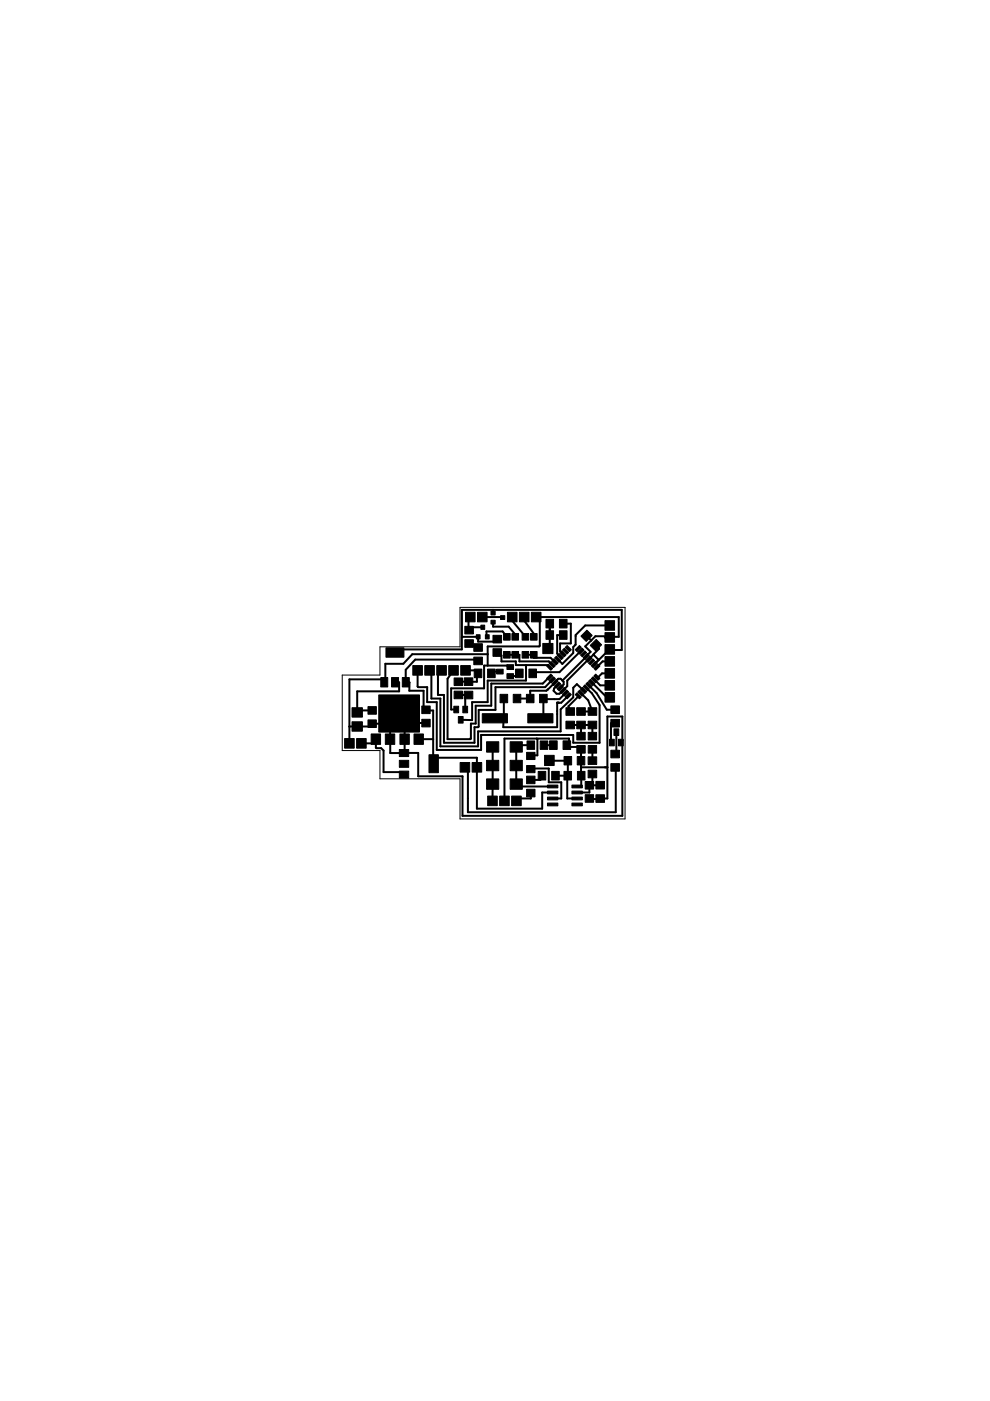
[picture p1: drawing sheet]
<svg xmlns="http://www.w3.org/2000/svg" width="210mm" height="297mm" viewBox="0 0 210 297" stroke-linecap="round" stroke-linejoin="round" font-family="sans-serif">
<g fill="#000" stroke="#000" stroke-width=".21">
<path d="M115.5 136.9a.95 .95 0 0 1 1.5 0 .95 .95 0 0 1-.5 1.4 .95 .95 0 0 1-1.2-.9h.4a.54 .54 0 0 1 .7-.5 .54 .54 0 0 1 .2 .9 .54 .54 0 0 1-.9-.2v-.2h-.4z" fill-rule="evenodd"/>
<path d="M115.7 160.7a.95 .95 0 0 1 1.6 0 .95 .95 0 0 1-.5 1.5 .95 .95 0 0 1-1.3-.9h.4a.54 .54 0 0 1 .7-.6 .54 .54 0 0 1 .3 .9 .54 .54 0 0 1-.9-.1l-.1-.2h-.4z" fill-rule="evenodd"/>
</g>
<g fill="#000" stroke="#000" stroke-width=".21">
<path d="M81.8 137.4h3.8v1.9h-3.8zM98.6 132.8h1.8v1.6h-1.8zM98.6 135.6h1.8v1.6h-1.8zM98.7 129.8h2v2h-2zM100.5 139.3h1.8v1.6h-1.8zM100.5 136.5h1.8v1.6h-1.8zM101 134.6h.8v.9h-.8zM101.2 129.8h2.1v2h-2.1zM102 132.5h.8v.9h-.8zM102.9 134.6h.8v.9h-.8zM104.1 129.6h.9v.8h-.9zM104.1 131.5h.9v.8h-.9z"/>
<path d="M104.5 137.5h1.8v1.6h-1.8zM104.5 134.7h1.8v1.6h-1.8zM106.1 130.5h.9v.8h-.9zM106.8 138.1h1.4v1.4h-1.4zM106.8 134.3h1.4v1.4h-1.4zM107.6 129.8h2v2h-2zM108.5 138.1h1.4v1.4h-1.4zM108.5 134.3h1.4v1.4h-1.4zM110.1 129.8h2.1v2h-2.1zM110.7 134.3h1.4v1.4h-1.4zM110.7 138.1h1.4v1.4h-1.4zM112.5 134.3h1.4v1.4h-1.4z"/>
<path d="M112.5 138.1h1.4v1.4h-1.4zM112.7 129.8h2v2h-2zM115.1 136.4h2.1v2.2h-2.1zM115.8 133.7h1.6v1.9h-1.6zM115.8 131.3h1.6v1.8h-1.6zM118.6 133.7h1.6v1.9h-1.6zM118.6 131.3h1.6v1.8h-1.6zM118.2 138.9l.4-.3 .8 .8-.4 .4zM119.1 138l.9 .9-.4 .4-.9-.9zM119.7 137.4l.9 .9-.4 .4-.9-.9zM119.8 137.2l.4-.3 .9 .9-.4 .4zM122 137.8l.9-.9 .4 .3-1 1z"/>
<path d="M122.5 138.3l.9-.9 .4 .4-.9 .9zM123.1 138.9l.9-.9 .4 .4-.9 .9zM124.4 133.6l1.2 1.1-1.3 1.3-1.1-1.1zM123.7 139.4l.8-.8 .4 .3-.9 .9zM125.1 139.1l.4 .4-.9 .9-.4-.4zM126.4 135.6l1.2 1.1-1.3 1.3-1.2-1.2zM128.3 139.2h2v2h-2zM128.3 136.7h2v2h-2zM128.3 134.1h2v2.1h-2zM128.3 131.6h2v2h-2zM73.1 156.6h2v2h-2zM74.6 150.1h2.2v1.9h-2.2z"/>
<path d="M74.6 153h2.2v2h-2.2zM75.6 156.6h2v2h-2zM78 149.8h1.8v1.6h-1.8zM78 152.6h1.8v1.6h-1.8zM78.7 155.6h2v2.2h-2zM80.3 147.3h8.6v7.9h-8.6zM80.7 143.7h1.5v1.9h-1.5zM81.7 155.6h2v2.2h-2zM83 143.7h1.5v1.9h-1.5zM84.7 158.9h2v1.5h-2zM84.8 155.6h2v2.2h-2zM85.3 143.7h1.5v1.9h-1.5z"/>
<path d="M87.5 141.1h2.1v2.1h-2.1zM87.8 155.6h2v2.2h-2zM89.4 149.7h1.8v1.6h-1.8zM89.4 152.5h1.8v1.6h-1.8zM90.1 141.1h2v2.1h-2zM92.6 141.1h2v2.1h-2zM95.1 141.1h2.1v2.1h-2.1zM96.2 149.7h1v1.4h-1zM96.3 146.5h1.8v1.6h-1.8zM96.3 143.7h1.8v1.7h-1.8zM97.2 151.9h1v1.4h-1zM97.7 141.1h2v2.1h-2z"/>
<path d="M98.1 149.7h1v1.4h-1zM98.4 143.7h1.8v1.6h-1.8zM98.4 146.6h1.8v1.6h-1.8zM100.5 141.9h1.7v1.8h-1.7zM102.3 151.3h5.3v2h-5.3zM103.2 157.3h2.5v2.2h-2.5zM103.4 141.9h1.6v1.8h-1.6zM105.3 141.9h1.4v1h-1.4zM106 147.2h1.6v1.8h-1.6zM107.5 140.9h1.4v1h-1.4zM107.5 142.8h1.4v1h-1.4zM108.2 157.3h2.5v2.2h-2.5z"/>
<path d="M108.8 147.2h1.6v1.8h-1.6zM109.3 141.9h1.6v1.8h-1.6zM111.6 147.2h1.6v1.8h-1.6zM111.7 159.5h1.7v1.5h-1.7zM111.7 157.1h1.6v1.8h-1.6zM111.9 151.3h5.3v2h-5.3zM112.1 141.9h1.6v1.8h-1.6zM114.4 147.2h1.6v1.8h-1.6zM114.5 157.1h1.6v1.8h-1.6zM116.5 157.1h1.6v1.8h-1.6zM116.8 142.9l.4 .4-.9 .9-.4-.4zM115.9 141.2l.4-.4 .9 .9-.4 .4z"/>
<path d="M116.5 144.4l.8-.9 .5 .4-1 .9zM116.8 140.3l1 .8-.5 .4-.8-.8zM117 144.9l.9-.8 .4 .3-.9 1zM117.4 139.7l.9 .9-.4 .4-.9-.9zM117.6 145.5l.9-.9 .4 .4-.9 .9zM117.6 139.5l.4-.4 .9 .9-.4 .4zM119.4 157.1h1.6v1.8h-1.6zM118.2 146.1l.8-.9 .4 .4-.8 .9zM120 150.1h1.8v1.6h-1.8zM120 152.9h1.8v1.6h-1.8zM118.7 146.6l.9-.8 .4 .3-.9 .9zM119.3 147.2l.9-.9 .4 .4-.9 .9z"/>
<path d="M120.7 146.9l.4 .4-.9 .9-.4-.4zM122.3 150.1h1.8v1.6h-1.8zM122.3 152.9h1.8v1.6h-1.8zM122.3 155.3h1.8v1.6h-1.8zM122.3 158.1h1.8v1.6h-1.8zM122.3 146.9l1 .9-.4 .4-.9-.9zM122.9 146.3l.9 .9-.4 .4-.9-.9zM123.1 146.1l.4-.3 .9 .8-.4 .4zM124.7 150.1h1.8v1.6h-1.8zM124.7 152.9h1.8v1.6h-1.8zM124.7 158.1h1.8v1.6h-1.8zM124.7 155.3h1.8v1.6h-1.8z"/>
<path d="M124 145.2l.9 .9-.4 .4-.8-.9zM124.6 144.6l.9 .9-.4 .4-.9-.9zM124.8 144.4l.4-.3 .9 .8-.4 .5zM124.8 140.6l.9-.9 .4 .4-.9 .9zM125.3 143.9l.5-.4 .8 .9-.4 .4zM125.3 141.1l.9-.8 .4 .4-.8 .8zM126.3 142.9l.9 .9-.4 .4-.9-.9zM125.9 141.7l.9-.9 .4 .4-.9 .9zM128.3 146.8h2v2.1h-2zM128.3 144.3h2v2h-2zM128.3 141.8h2v2h-2zM129.2 156.7h1v1.4h-1z"/>
<path d="M129.5 149.7h1.8v1.6h-1.8zM129.5 152.5h1.8v1.6h-1.8zM129.5 159.1h1.8v1.6h-1.8zM130.2 154.5h1v1.4h-1zM131.1 156.7h1v1.4h-1zM84.7 161.2h2v1.5h-2zM84.7 163.5h2v1.5h-2zM91 160h1.9v3.8h-1.9zM97.6 161.7h2v2h-2zM100.1 161.7h2v2h-2zM103.2 165.1h2.5v2.2h-2.5zM103.2 161.2h2.5v2.2h-2.5z"/>
<path d="M103.4 168.8h2v2h-2zM105.9 168.8h2.1v2h-2.1zM108.2 165.1h2.5v2.2h-2.5zM108.2 161.2h2.5v2.2h-2.5zM108.5 168.8h2v2h-2zM111.7 162.3h1.7v1.5h-1.7zM111.7 167.3h1.7v1.7h-1.7zM111.7 164.5h1.7v1.7h-1.7zM114.1 163.6h1.6v1.8h-1.6zM115.5 160.1h2v2.2h-2zM116.1 169h2.2v.6h-2.2zM116.1 170.3h2.2v.6h-2.2z"/>
<path d="M116.1 167.7h2.2v.6h-2.2zM116.1 166.5h2.2v.5h-2.2zM117 163.6h1.6v1.8h-1.6zM119.6 163.6h1.6v1.8h-1.6zM119.6 160.4h1.6v1.8h-1.6zM121.3 169h2.2v.6h-2.2zM121.3 170.3h2.2v.6h-2.2zM121.3 167.7h2.2v.6h-2.2zM121.3 166.5h2.2v.5h-2.2zM122.4 160.4h1.6v1.8h-1.6zM122.4 163.6h1.6v1.8h-1.6zM124.1 165.7h1.8v1.6h-1.8z"/>
<path d="M124.1 168.5h1.8v1.6h-1.8zM124.7 160.5h1.8v1.6h-1.8zM124.7 163.3h1.8v1.6h-1.8zM126.3 165.7h1.9v1.6h-1.9zM126.3 168.5h1.9v1.6h-1.9zM129.5 161.9h1.8v1.6h-1.8z"/>
</g>
<path d="M128.3 135.1h1M129.2 137.7h.1M126 144.1h.1M126 140.9h.1M126.6 141.4v.1M126.6 143.6h.1M126.6 143.6l.1 .1" fill="none" stroke="#000" stroke-width=".61"/>
<g fill="none" stroke="#000" stroke-width=".42">
<path d="M97.9 135v-5.7h33.9v8.5h-2.5v-.1M97.9 135h3.5v1h4.2l-.2-.5M97.9 135v2.7h-13.4l-.8 .6M99.3 133l.2 .6M99.3 133h3.1M99.5 136.4v.5h1.5l.4 .4M99.7 130.8h-.4v2.2M102.3 130.8l4.3 .1M103.3 135h-.2v-1.1h3.5l.9 1.1M103.4 138.7h-16l-1.9 2h-3.8v3.3M104.5 129.3v.7M104.5 131.9v1h3.3l1.4 1.6v.5"/>
<path d="M105.4 138.3l-.2 .7h1.1v1.2h3.1v.8h6.7l.4 .5M107.5 138.8h2.6v1.4h6.3l.7 .7M108.6 130.8l-.1 .7 2.9 3.5M111.1 130.8v.3h-.3l2.5 3.4-.1 .5M111.4 138.8h1.8v.7h3.5l1 .8M113.7 130.8h17.5v4.2h-1.9v.1l-.3-.2h-2.8l-2.1 2.2 1.1 1.1-5.9 6.1M114.2 131l.2-.2v6.1l-.1 .2h-10.9v4M116.6 132.2v6l-.2 .1M119.4 134.6l-1.3 .1v3.9l.7 .6M119.4 132.2h1.6v4.2h-2.3v1.7l.7 .5M123.2 138.1l-4.6 4.4h-6.2l.5 .3M124.4 134.8l.9 1"/>
<path d="M125.3 135.8h.1M125.9 138.8l-5.6 5.5v1.2l-1.7 1.6h-.6l-.6-.6 .1-.6 .7-.6M126.3 136.8l.7 .8-1.1 1.2M129.2 137.7l-3.2 3.2 1-1.1-1.1-1M129.3 132.6h-5.2l-2.1 2v2.1l-.5 .5v1.3l-2.2 2.2-1.1-.9M74.1 154v.1M76.6 157.6h2.9l-.1-.1 .3-.8v1.8l1.1 .1 .5 .5v4.6h4l.4 .5M81.6 153.4v.7h1.1v5.6l6-.1v5h9.4v8.4h33.9v-21.1h-3.2v17.4l-1.7 .1h-2.1v-.1M81.6 153.4h-2.7l-.1 .6h-4.7M81.7 144h-7.6v13.6M81.7 144l-.2 .7M83.8 144.7h.8v1.9h-8.9v4.4l.4-.4h2.8"/>
<path d="M88.5 142.1v3.5l.2 .1h1.9v3.2h2v10.1h9.4v-3.2h19.5v1.7h5.6v-8l-1.6-2.5-1.2-1.2M88.8 156.7h3M90.3 153.3h-2.8l-.7 .8h-1v5.5l-.1 .1M90.3 153.3h.1M91.1 142.1l.4 .7v5.3h1.9v10.1h8v-3.1h17.5v-4.7l2.6-2.6v-2l.8-.7 1.4 1.3M93.6 142.1l-.7 .8v4.4h1.2v10.2h6.5v-3.3h.8l.1-.1v-3.6h3.6v-4.8h10.5l1.5-1.6M96.2 142.1l-1.3 1.8v12.8h4.8l.1-.1v-3.2h1.1v-3.8h3.3v-4.7h10.9l1.4-1.3M97.2 144.5h.1M97.2 147.3h2.1M98.6 147.3v3.1M98.7 142.1h1.9l.7 .7-.2-.4v2.1h-3.9M99.3 144.5h.1"/>
<path d="M99.3 147.3v.1M101.4 140.1l-.3 .4v-.7h-13.1l-2 2.2v2.7h.8v1.8h3v4.1h2v12.5l.1-1.2M104.5 158.4l-.1 11.4M106 142.4l-1.8 .1v.3M106.8 152.3h-1.9M106.8 148.1v4.2M108.2 141.4l-.7-.3h-4.9v4.8h-6.9v4.5h1M110.1 142.8l-.1 .5h-1.8M111.5 141v3.3h-8.1v4.6h-3.3v3.8l-2.4-.1M112.5 158h-3v8.8h7.7M113.8 156.6l.1 .1v3.4h-1.4M115.3 158h2"/>
<path d="M118.8 145.8l.7-.7v-.6l-.6-.6h-.5l-2.6 2.6h-3.4v1.6h-2.8M119.9 147l-1.3 1.2h-3.3l-.1-.1v3.5l-.6 .7 1.8-.1M120.2 158l.4 .4h2.6v8.4h-.8M120.5 147.5l-1.5 1.5h-.9v5.2h-11.4l.1-1.9M120.5 147.5h.1M120.6 158.4v-1.8h-13.6v13.2M120.9 153.7h4.7v2.4M122.6 147.5l-2.1 2.3 .4 1.1M123.2 147l1.5 1.5 .9 2.4M123.2 153.7v2.4M123.2 150.9h2.4M124.9 145.3l1.6 1.7 2.2 3.5h1.7"/>
<path d="M125.5 144.7l3.2 3.1h.6M125.6 150.9v.1M125.6 158.9v2.4M126.1 144.1l1.2 1.2h2M126.6 143.7l.3 .2M129.3 142.8h-1.7l-.9 .9M129.3 140.2h-1.5l-1.2 1.2M130.4 153.3l-.9 .1v3.6l.2 .4M130.7 155.2v4.6l-.3 .1M132 157l-.4 .4M91.8 160.7h9.3v10.7h13.9v-3.4h2.2M92 161.9h-.1"/>
<path d="M98.6 162.7h.2l.4 .4v9.1h31.4v-9.1l.2-.3-.4-.1M112.5 168v1.3h-3v.5M112.5 162.9h3.9v3h2.6v3.4h-1.8M112.5 165.4h.1M114.9 164.5h-.3v.9h-2.1M116.5 161.3h3.9l-.1 8h2.1M117.8 164.5h2.6M123.2 162.7h5.6M125.6 166.1h-.4v.4M125.6 164.1v2.1M127.3 166.5h-2.3v1.5h-2.6M127.3 166.5h.1"/>
</g>
<path d="M72.6 143.1h8v-6h16.9v-8.3h35v44.8h-35v-8.5h-16.9v-6h-8z" fill="none" stroke="#000" stroke-width=".21"/>
</svg>
